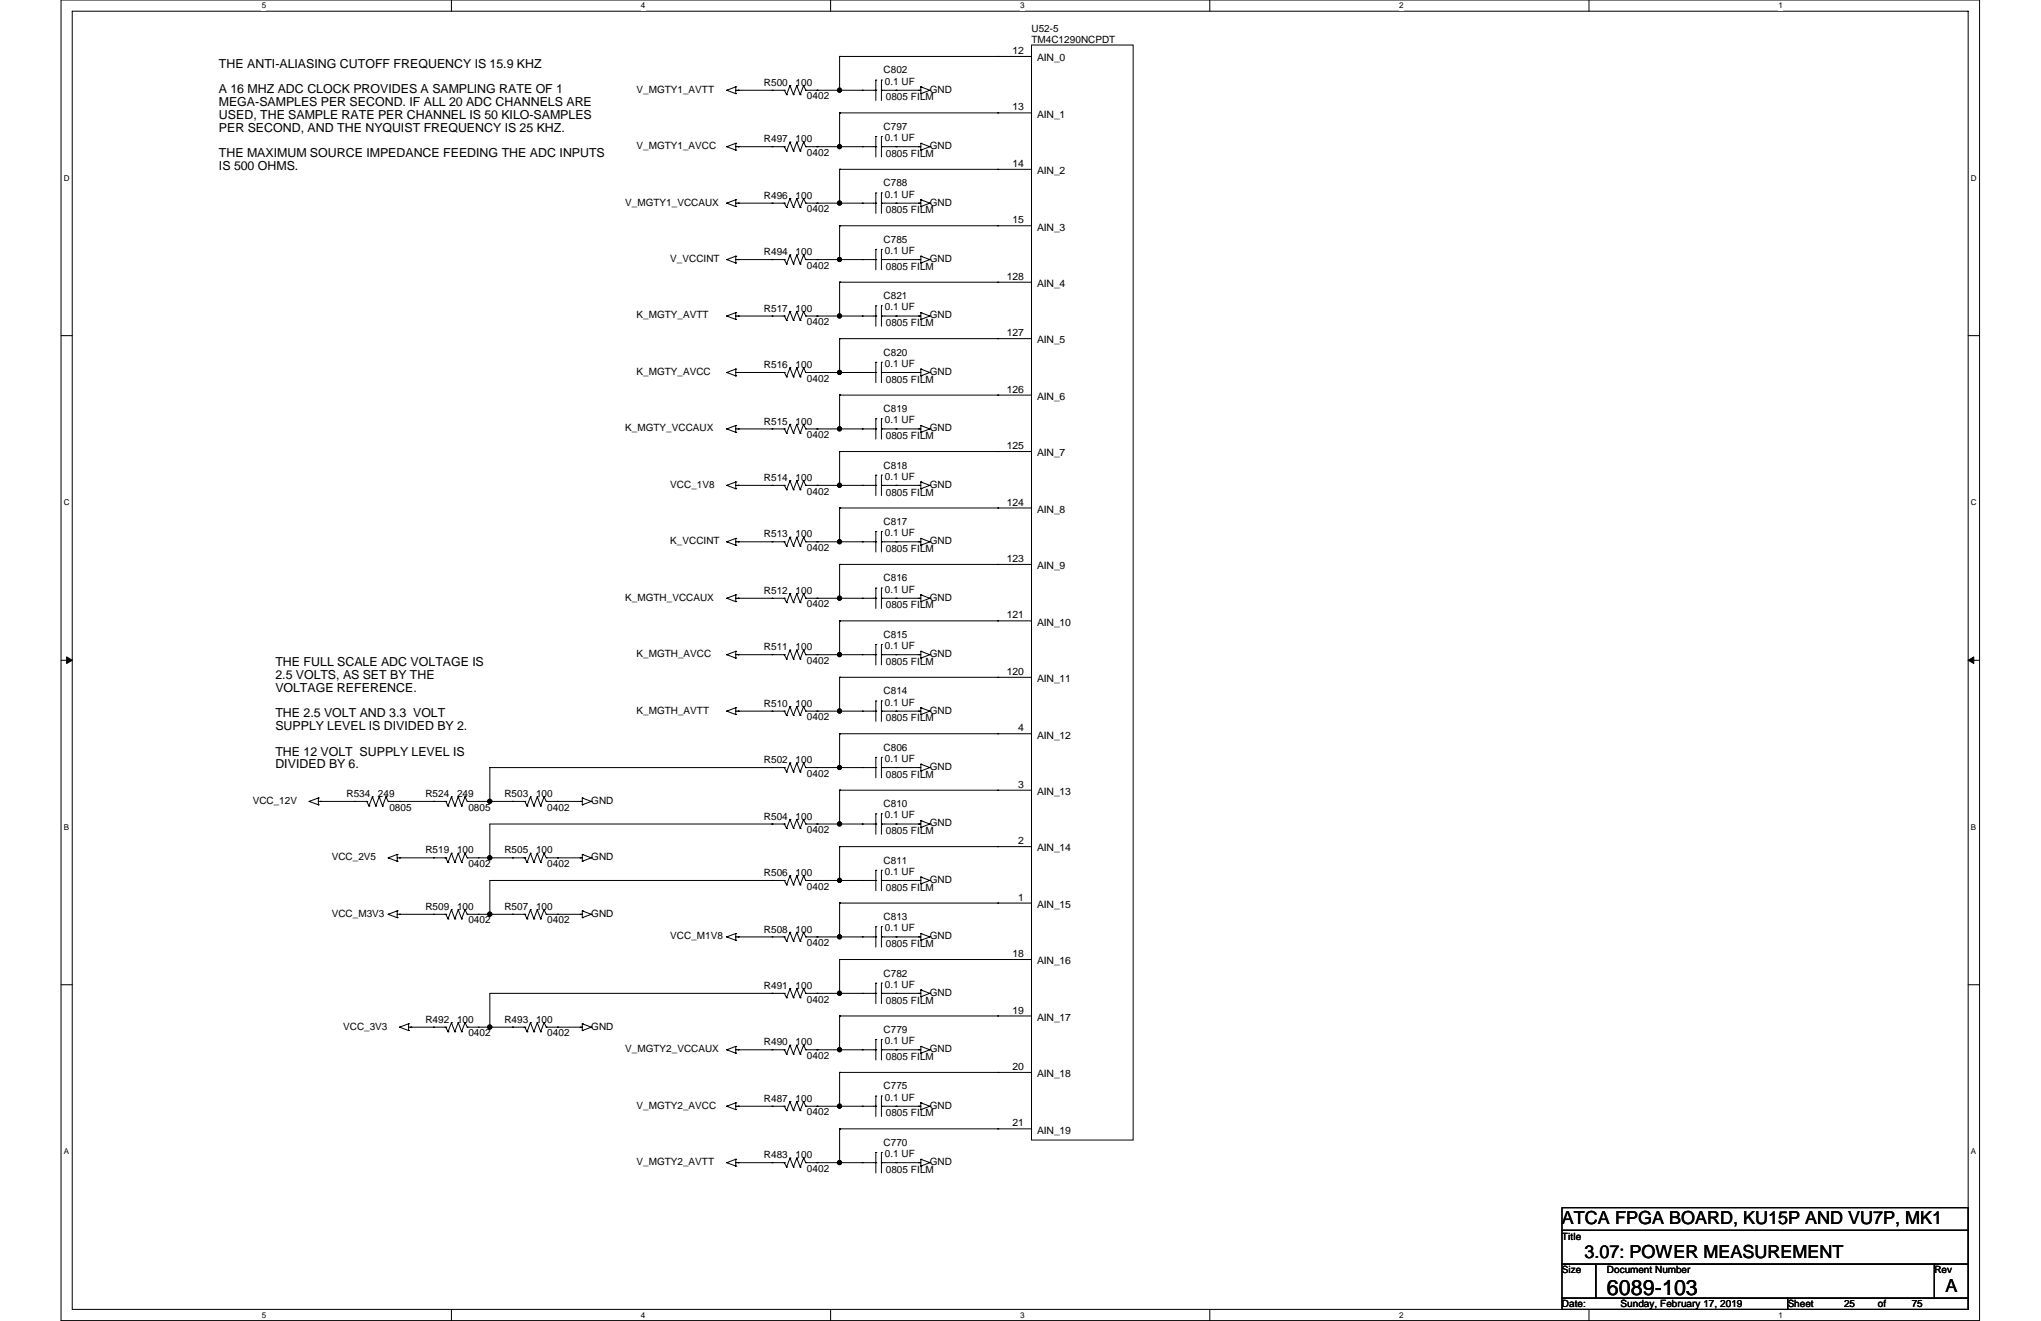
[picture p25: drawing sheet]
<svg xmlns="http://www.w3.org/2000/svg" width="432mm" height="279mm" viewBox="0 0 432 279" stroke-linecap="round" stroke-linejoin="round" font-family="sans-serif">
<defs><g id="words">
<text font-size="4.5" x="340" y="273.9">6089-103</text>
<g font-size="3.8">
<text x="330.5" y="258.8">ATCA FPGA BOARD, KU15P AND VU7P, MK1</text>
<text x="335.2" y="266">3.07: POWER MEASUREMENT</text>
<text x="411.6" y="273.2">A</text>
</g>
<g font-size="2.6">
<text x="46.3" y="14.3">THE ANTI-ALIASING CUTOFF FREQUENCY IS 15.9 KHZ</text>
<text x="46.3" y="19.7">A 16 MHZ ADC CLOCK PROVIDES A SAMPLING RATE OF 1</text>
<text x="46.3" y="22.4">MEGA-SAMPLES PER SECOND. IF ALL 20 ADC CHANNELS ARE</text>
<text x="46.3" y="25.1">USED, THE SAMPLE RATE PER CHANNEL IS 50 KILO-SAMPLES</text>
<text x="46.3" y="27.9">PER SECOND, AND THE NYQUIST FREQUENCY IS 25 KHZ.</text>
<text x="46.3" y="33.3">THE MAXIMUM SOURCE IMPEDANCE FEEDING THE ADC INPUTS</text>
<text x="46.3" y="36">IS 500 OHMS.</text>
<text x="58.3" y="140.8">THE FULL SCALE ADC VOLTAGE IS</text>
<text x="58.3" y="143.6">2.5 VOLTS, AS SET BY THE</text>
<text x="58.3" y="146.3">VOLTAGE REFERENCE.</text>
<text x="58.3" y="151.7">THE 2.5 VOLT AND 3.3 VOLT</text>
<text x="58.3" y="154.4">SUPPLY LEVEL IS DIVIDED BY 2.</text>
<text x="58.3" y="159.8">THE 12 VOLT SUPPLY LEVEL IS</text>
<text x="58.3" y="162.5">DIVIDED BY 6.</text>
</g>
<g font-size="2.2">
<text x="214.2" y="11.4">12</text>
<text x="219.4" y="13">AIN_0</text>
<text x="214.2" y="23.4">13</text>
<text x="219.4" y="24.9">AIN_1</text>
<text x="214.2" y="35.3">14</text>
<text x="219.4" y="36.8">AIN_2</text>
<text x="214.2" y="47.2">15</text>
<text x="219.4" y="48.8">AIN_3</text>
<text x="213" y="59.2">128</text>
<text x="219.4" y="60.7">AIN_4</text>
<text x="213" y="71.1">127</text>
<text x="219.4" y="72.6">AIN_5</text>
<text x="213" y="83.1">126</text>
<text x="219.4" y="84.6">AIN_6</text>
<text x="213" y="95">125</text>
<text x="219.4" y="96.5">AIN_7</text>
<text x="213" y="106.9">124</text>
<text x="219.4" y="108.5">AIN_8</text>
<text x="213" y="118.9">123</text>
<text x="219.4" y="120.4">AIN_9</text>
<text x="213" y="130.8">121</text>
<text x="219.4" y="132.3">AIN_10</text>
<text x="213" y="142.7">120</text>
<text x="219.4" y="144.3">AIN_11</text>
<text x="215.4" y="154.7">4</text>
<text x="219.4" y="156.2">AIN_12</text>
<text x="215.4" y="166.6">3</text>
<text x="219.4" y="168.1">AIN_13</text>
<text x="215.4" y="178.6">2</text>
<text x="219.4" y="180.1">AIN_14</text>
<text x="215.4" y="190.5">1</text>
<text x="219.4" y="192">AIN_15</text>
<text x="214.2" y="202.4">18</text>
<text x="219.4" y="204">AIN_16</text>
<text x="214.2" y="214.4">19</text>
<text x="219.4" y="215.9">AIN_17</text>
<text x="214.2" y="226.3">20</text>
<text x="219.4" y="227.8">AIN_18</text>
<text x="214.2" y="238.3">21</text>
<text x="219.4" y="239.8">AIN_19</text>
</g>
<g font-size="2.1">
<text x="218.2" y="6.7">U52-5</text>
<text x="218.2" y="9.1">TM4C1290NCPDT</text>
<text x="186.9" y="15.5">C802</text>
<text x="187.2" y="17.9">0.1 UF</text>
<text x="134.7" y="19.6">V_MGTY1_AVTT</text>
<text x="161.6" y="18.2">R500</text>
<text x="168.3" y="18.2">100</text>
<text x="170.7" y="21">0402</text>
<text x="187.4" y="21.3">0805 FILM</text>
<text x="196.7" y="19.6">GND</text>
<text x="186.9" y="27.5">C797</text>
<text x="187.2" y="29.8">0.1 UF</text>
<text x="134.7" y="31.5">V_MGTY1_AVCC</text>
<text x="161.6" y="30.1">R497</text>
<text x="168.3" y="30.1">100</text>
<text x="170.7" y="33">0402</text>
<text x="187.4" y="33.2">0805 FILM</text>
<text x="196.7" y="31.5">GND</text>
<text x="186.9" y="39.4">C788</text>
<text x="187.2" y="41.8">0.1 UF</text>
<text x="132.3" y="43.5">V_MGTY1_VCCAUX</text>
<text x="161.6" y="42">R496</text>
<text x="168.3" y="42">100</text>
<text x="170.7" y="44.9">0402</text>
<text x="187.4" y="45.1">0805 FILM</text>
<text x="196.7" y="43.5">GND</text>
<text x="161.6" y="54">R494</text>
<text x="168.3" y="54">100</text>
<text x="186.9" y="51.4">C785</text>
<text x="187.2" y="53.7">0.1 UF</text>
<text x="141.8" y="55.4">V_VCCINT</text>
<text x="170.7" y="56.9">0402</text>
<text x="187.4" y="57.1">0805 FILM</text>
<text x="196.7" y="55.4">GND</text>
<text x="161.6" y="65.9">R517</text>
<text x="168.3" y="65.9">100</text>
<text x="186.9" y="63.3">C821</text>
<text x="187.2" y="65.7">0.1 UF</text>
<text x="134.7" y="67.4">K_MGTY_AVTT</text>
<text x="170.7" y="68.8">0402</text>
<text x="187.4" y="69">0805 FILM</text>
<text x="196.7" y="67.4">GND</text>
<text x="161.6" y="77.9">R516</text>
<text x="168.3" y="77.9">100</text>
<text x="186.9" y="75.2">C820</text>
<text x="187.2" y="77.6">0.1 UF</text>
<text x="134.7" y="79.3">K_MGTY_AVCC</text>
<text x="170.7" y="80.7">0402</text>
<text x="187.4" y="80.9">0805 FILM</text>
<text x="196.7" y="79.3">GND</text>
<text x="161.6" y="89.8">R515</text>
<text x="168.3" y="89.8">100</text>
<text x="186.9" y="87.2">C819</text>
<text x="187.2" y="89.5">0.1 UF</text>
<text x="132.3" y="91.2">K_MGTY_VCCAUX</text>
<text x="170.7" y="92.7">0402</text>
<text x="187.4" y="92.9">0805 FILM</text>
<text x="196.7" y="91.2">GND</text>
<text x="161.6" y="101.7">R514</text>
<text x="168.3" y="101.7">100</text>
<text x="186.9" y="99.1">C818</text>
<text x="187.2" y="101.5">0.1 UF</text>
<text x="141.8" y="103.2">VCC_1V8</text>
<text x="170.7" y="104.6">0402</text>
<text x="187.4" y="104.8">0805 FILM</text>
<text x="196.7" y="103.2">GND</text>
<text x="161.6" y="113.7">R513</text>
<text x="168.3" y="113.7">100</text>
<text x="186.9" y="111">C817</text>
<text x="187.2" y="113.4">0.1 UF</text>
<text x="141.8" y="115.1">K_VCCINT</text>
<text x="170.7" y="116.5">0402</text>
<text x="187.4" y="116.8">0805 FILM</text>
<text x="196.7" y="115.1">GND</text>
<text x="161.6" y="125.6">R512</text>
<text x="168.3" y="125.6">100</text>
<text x="186.9" y="123">C816</text>
<text x="187.2" y="125.3">0.1 UF</text>
<text x="132.3" y="127">K_MGTH_VCCAUX</text>
<text x="170.7" y="128.5">0402</text>
<text x="187.4" y="128.7">0805 FILM</text>
<text x="196.7" y="127">GND</text>
<text x="161.6" y="137.5">R511</text>
<text x="168.3" y="137.5">100</text>
<text x="186.9" y="134.9">C815</text>
<text x="187.2" y="137.3">0.1 UF</text>
<text x="134.7" y="139">K_MGTH_AVCC</text>
<text x="170.7" y="140.4">0402</text>
<text x="187.4" y="140.6">0805 FILM</text>
<text x="196.7" y="139">GND</text>
<text x="161.6" y="149.5">R510</text>
<text x="168.3" y="149.5">100</text>
<text x="186.9" y="146.9">C814</text>
<text x="187.2" y="149.2">0.1 UF</text>
<text x="134.7" y="150.9">K_MGTH_AVTT</text>
<text x="170.7" y="152.4">0402</text>
<text x="187.4" y="152.6">0805 FILM</text>
<text x="196.7" y="150.9">GND</text>
<text x="161.6" y="161.4">R502</text>
<text x="168.3" y="161.4">100</text>
<text x="186.9" y="158.8">C806</text>
<text x="187.2" y="161.2">0.1 UF</text>
<text x="170.7" y="164.3">0402</text>
<text x="187.4" y="164.5">0805 FILM</text>
<text x="196.7" y="162.9">GND</text>
<text x="53.5" y="170">VCC_12V</text>
<text x="73.3" y="168.6">R534</text>
<text x="80" y="168.6">249</text>
<text x="82.4" y="171.4">0805</text>
<text x="90" y="168.6">R524</text>
<text x="96.7" y="168.6">249</text>
<text x="99.1" y="171.4">0805</text>
<text x="106.7" y="168.6">R503</text>
<text x="113.4" y="168.6">100</text>
<text x="115.8" y="171.4">0402</text>
<text x="125.1" y="170">GND</text>
<text x="161.6" y="173.4">R504</text>
<text x="168.3" y="173.4">100</text>
<text x="186.9" y="170.7">C810</text>
<text x="187.2" y="173.1">0.1 UF</text>
<text x="170.7" y="176.2">0402</text>
<text x="187.4" y="176.4">0805 FILM</text>
<text x="196.7" y="174.8">GND</text>
<text x="70.2" y="181.9">VCC_2V5</text>
<text x="90" y="180.5">R519</text>
<text x="96.7" y="180.5">100</text>
<text x="99.1" y="183.4">0402</text>
<text x="106.7" y="180.5">R505</text>
<text x="113.4" y="180.5">100</text>
<text x="115.8" y="183.4">0402</text>
<text x="125.1" y="181.9">GND</text>
<text x="161.6" y="185.3">R506</text>
<text x="168.3" y="185.3">100</text>
<text x="186.9" y="182.7">C811</text>
<text x="187.2" y="185">0.1 UF</text>
<text x="170.7" y="188.2">0402</text>
<text x="187.4" y="188.4">0805 FILM</text>
<text x="196.7" y="186.7">GND</text>
<text x="70.2" y="193.9">VCC_M3V3</text>
<text x="90" y="192.4">R509</text>
<text x="96.7" y="192.4">100</text>
<text x="99.1" y="195.3">0402</text>
<text x="106.7" y="192.4">R507</text>
<text x="113.4" y="192.4">100</text>
<text x="115.8" y="195.3">0402</text>
<text x="125.1" y="193.9">GND</text>
<text x="161.6" y="197.2">R508</text>
<text x="168.3" y="197.2">100</text>
<text x="186.9" y="194.6">C813</text>
<text x="187.2" y="197">0.1 UF</text>
<text x="141.8" y="198.7">VCC_M1V8</text>
<text x="170.7" y="200.1">0402</text>
<text x="187.4" y="200.3">0805 FILM</text>
<text x="196.7" y="198.7">GND</text>
<text x="161.6" y="209.2">R491</text>
<text x="168.3" y="209.2">100</text>
<text x="186.9" y="206.5">C782</text>
<text x="187.2" y="208.9">0.1 UF</text>
<text x="170.7" y="212">0402</text>
<text x="187.4" y="212.3">0805 FILM</text>
<text x="196.7" y="210.6">GND</text>
<text x="72.6" y="217.8">VCC_3V3</text>
<text x="90" y="216.3">R492</text>
<text x="96.7" y="216.3">100</text>
<text x="99.1" y="219.2">0402</text>
<text x="106.7" y="216.3">R493</text>
<text x="113.4" y="216.3">100</text>
<text x="115.8" y="219.2">0402</text>
<text x="125.1" y="217.8">GND</text>
<text x="161.6" y="221.1">R490</text>
<text x="168.3" y="221.1">100</text>
<text x="186.9" y="218.5">C779</text>
<text x="187.2" y="220.9">0.1 UF</text>
<text x="132.3" y="222.5">V_MGTY2_VCCAUX</text>
<text x="170.7" y="224">0402</text>
<text x="187.4" y="224.2">0805 FILM</text>
<text x="196.7" y="222.5">GND</text>
<text x="161.6" y="233">R487</text>
<text x="168.3" y="233">100</text>
<text x="186.9" y="230.4">C775</text>
<text x="187.2" y="232.8">0.1 UF</text>
<text x="134.7" y="234.5">V_MGTY2_AVCC</text>
<text x="170.7" y="235.9">0402</text>
<text x="187.4" y="236.1">0805 FILM</text>
<text x="196.7" y="234.5">GND</text>
<text x="161.6" y="245">R483</text>
<text x="168.3" y="245">100</text>
<text x="186.9" y="242.4">C770</text>
<text x="187.2" y="244.7">0.1 UF</text>
<text x="134.7" y="246.4">V_MGTY2_AVTT</text>
<text x="170.7" y="247.9">0402</text>
<text x="187.4" y="248.1">0805 FILM</text>
<text x="196.7" y="246.4">GND</text>
<text x="330.5" y="262.2">Title</text>
<text x="330.5" y="269.3">Size</text>
<text x="340" y="269.3">Document Number</text>
<text x="409.2" y="269.3">Rev</text>
<text x="330.5" y="276.5">Date:</text>
<text x="342.9" y="276.5">Sunday, February 17, 2019</text>
<text x="378.2" y="276.5">Sheet</text>
<text x="390.1" y="276.5">25</text>
<text x="397.3" y="276.5">of</text>
<text x="404.5" y="276.5">75</text>
</g>
<g font-size="1.7">
<text x="55.4" y="1.8">5</text>
<text x="135.6" y="1.8">4</text>
<text x="215.8" y="1.8">3</text>
<text x="296" y="1.8">2</text>
<text x="376.3" y="1.8">1</text>
<text x="13.5" y="38.2">D</text>
<text x="417" y="38.2">D</text>
<text x="13.5" y="106.8">C</text>
<text x="417" y="106.8">C</text>
<text x="13.5" y="175.5">B</text>
<text x="417" y="175.5">B</text>
<text x="13.5" y="244.1">A</text>
<text x="417" y="244.1">A</text>
<text x="55.4" y="278.7">5</text>
<text x="135.6" y="278.7">4</text>
<text x="215.8" y="278.7">3</text>
<text x="296" y="278.7">2</text>
<text x="376.3" y="278.7">1</text>
</g>
</g></defs>
<path d="M12.9 0h405.9v279.3h-405.9zM15.3 2.4h401.1v274.5h-401.1z" fill="none" stroke="#000" stroke-width=".21"/>
<g fill="#fff">
<path d="M55.4 .3h.9v1.9h-.9z"/>
<path d="M55.4 277.2h.9v1.9h-.9z"/>
</g>
<path d="M95.5 0v2.4M95.5 276.9v2.4" fill="none" stroke="#000" stroke-width=".21"/>
<g fill="#fff">
<path d="M135.6 .3h.9v1.9h-.9z"/>
<path d="M135.6 277.2h.9v1.9h-.9z"/>
</g>
<path d="M175.7 0v2.4M175.7 276.9v2.4" fill="none" stroke="#000" stroke-width=".21"/>
<g fill="#fff">
<path d="M215.8 .3h.9v1.9h-.9z"/>
<path d="M215.8 277.2h.9v1.9h-.9z"/>
</g>
<path d="M255.9 0v2.4M255.9 276.9v2.4" fill="none" stroke="#000" stroke-width=".21"/>
<g fill="#fff">
<path d="M296 .3h1v1.9h-1z"/>
<path d="M296 277.2h1v1.9h-1z"/>
</g>
<path d="M336.2 0v2.4M336.2 276.9v2.4" fill="none" stroke="#000" stroke-width=".21"/>
<g fill="#fff">
<path d="M376.3 .3h.9v1.9h-.9z"/>
<path d="M376.3 277.2h.9v1.9h-.9z"/>
<path d="M13.5 36.7h1.2v1.9h-1.2z"/>
<path d="M417 36.7h1.2v1.9h-1.2z"/>
<path d="M13.5 105.3h1.2v1.9h-1.2z"/>
<path d="M417 105.3h1.2v1.9h-1.2z"/>
</g>
<path d="M12.9 71h2.4M416.4 71h2.4" fill="none" stroke="#000" stroke-width=".21"/>
<g fill="#fff">
<path d="M13.5 173.9h1.1v2h-1.1z"/>
<path d="M417 173.9h1.1v2h-1.1z"/>
</g>
<path d="M12.9 139.7h2.4M416.4 139.7h2.4" fill="none" stroke="#000" stroke-width=".21"/>
<path d="M14.1 138.9v1.4l1.2-.6zM416.4 139.7l1.2 .6v-1.4z" fill="#000" stroke="#000" stroke-width=".21"/>
<g fill="#fff">
<path d="M13.5 242.6h1.1v1.9h-1.1z"/>
<path d="M417 242.6h1.1v1.9h-1.1z"/>
</g>
<g fill="none" stroke="#000" stroke-width=".21">
<path d="M153.8 19.1h.1M153.8 19.1l1.9 .7M155.7 19.8h.1M155.7 18.4h.1M155.7 18.4v1.4M155.7 18.4l-1.9 .7M156.2 19.1h.1M163.3 19.1h.1M165.9 19.1h.1M165.9 19.1h-10.2M165.9 19.1l.5 .9M167.1 18.1h.1"/>
<path d="M167.1 18.1l-.7 1.9M167.1 18.1l.8 1.9M168.6 18.1h.1M168.6 18.1l-.7 1.9M168.6 18.1l.7 1.9M170 18.1h.1M170 18.1l-.7 1.9M170 18.1l.5 1M170.5 19.1h.1M172.8 19.1h.1M177.6 11.9h.1M177.6 19.1h.1"/>
<path d="M177.6 11.9h40.6M177.6 11.9v7.2M182.4 19.1h.1M185.3 19.1h.1M185.3 16.9h.1M185.3 19.1h-14.8M185.3 16.9v4.4M186.5 16.9h.1M186.5 19.1h.1M186.5 19.1h8.3M186.5 16.9v4.4M189.6 19.1h.1"/>
<path d="M194.4 19.1h.1M194.8 19.8h.1M194.8 18.4h.1M194.8 18.4v1.4M194.8 18.4l1.9 .7M196.7 19.1h.1M196.7 19.1l-1.9 .7M211.1 11.9h.1M218.2 9.5h21.5v231.6h-21.5zM153.8 31h.1M153.8 31l1.9 .7M155.7 31.7h.1"/>
<path d="M155.7 30.3h.1M155.7 31h10.2M155.7 30.3v1.4M155.7 30.3l-1.9 .7M156.2 31h.1M163.3 31h.1M165.9 31h.1M165.9 31l.5 1M166.4 20h.1M166.4 32h.1M167.1 30.1h.1M167.1 30.1l-.7 1.9"/>
<path d="M167.1 30.1l.8 1.9M167.9 20h.1M167.9 32h.1M168.6 30.1h.1M168.6 30.1l-.7 1.9M168.6 30.1l.7 1.9M169.3 20h.1M169.3 32h.1M170 30.1h.1M170 30.1l-.7 1.9M170 30.1l.5 .9M170.5 31h.1"/>
<path d="M172.8 31h.1M177.6 35.8h.1M177.6 35.8h40.6M177.6 35.8v7.2M177.6 23.9h.1M177.6 31h.1M177.6 23.9v7.1M182.4 31h.1M185.3 31h.1M185.3 28.9h.1M185.3 31h-14.8M185.3 28.9v4.3"/>
<path d="M186.5 28.9h.1M186.5 31h.1M186.5 28.9v4.3M189.6 31h.1M194.4 31h.1M194.8 31.7h.1M194.8 30.3h.1M194.8 30.3v1.4M194.8 31h-8.3M194.8 30.3l1.9 .7M196.7 31h.1M196.7 31l-1.9 .7"/>
<path d="M211.1 23.9h.1M211.1 35.8h.1M218.2 23.9h-40.6M153.8 54.9h.1M153.8 43h.1M153.8 54.9l1.9 .7M153.8 43l1.9 .7M155.7 55.6h.1M155.7 54.2h.1M155.7 43.7h.1M155.7 42.2h.1M155.7 54.9h10.2"/>
<path d="M155.7 42.2v1.5M155.7 54.2v1.4M155.7 54.2l-1.9 .7M155.7 42.2l-1.9 .8M156.2 54.9h.1M156.2 43h.1M163.3 43h.1M163.3 54.9h.1M165.9 54.9h.1M165.9 54.9l.5 .9M165.9 43h.1M165.9 43h-10.2"/>
<path d="M165.9 43l.5 .9M166.4 55.8h.1M166.4 43.9h.1M167.1 53.9h.1M167.1 53.9l-.7 1.9M167.1 53.9l.8 1.9M167.1 42h.1M167.1 42l-.7 1.9M167.1 42l.8 1.9M167.9 55.8h.1M167.9 43.9h.1M168.6 53.9h.1"/>
<path d="M168.6 53.9l-.7 1.9M168.6 53.9l.7 1.9M168.6 42h.1M168.6 42l-.7 1.9M168.6 42l.7 1.9M169.3 55.8h.1M169.3 43.9h.1M170 53.9h.1M170 53.9l-.7 1.9M170 53.9l.5 1M170 42h.1M170 42l-.7 1.9"/>
<path d="M170 42l.5 1M170.5 54.9h.1M170.5 43h.1M170.5 43h14.8M172.8 43h.1M172.8 54.9h.1M177.6 59.7h.1M177.6 59.7v7.1M177.6 43h.1M177.6 47.8h.1M177.6 54.9h.1M177.6 47.8v7.1"/>
<path d="M182.4 54.9h.1M182.4 43h.1M185.3 43h.1M185.3 40.8h.1M185.3 40.8v4.3M185.3 54.9h.1M185.3 52.7h.1M185.3 54.9h-14.8M185.3 52.7v4.4M186.5 40.8h.1M186.5 43h.1M186.5 43h8.3"/>
<path d="M186.5 40.8v4.3M186.5 52.7h.1M186.5 54.9h.1M186.5 52.7v4.4M189.6 54.9h.1M189.6 43h.1M194.4 43h.1M194.4 54.9h.1M194.8 43.7h.1M194.8 42.2h.1M194.8 55.6h.1M194.8 54.2h.1"/>
<path d="M194.8 42.2v1.5M194.8 54.2v1.4M194.8 42.2l1.9 .8M194.8 54.9h-8.3M194.8 54.2l1.9 .7M196.7 43h.1M196.7 54.9h.1M196.7 43l-1.9 .7M196.7 54.9l-1.9 .7M211.1 47.8h.1M211.1 59.7h.1M218.2 47.8h-40.6"/>
<path d="M218.2 59.7h-40.6M153.8 78.8h.1M153.8 66.8h.1M153.8 78.8l1.9 .7M153.8 66.8l1.9 .8M155.7 79.5h.1M155.7 78.1h.1M155.7 67.6h.1M155.7 66.1h.1M155.7 66.8h10.2M155.7 66.1v1.5M155.7 78.1v1.4"/>
<path d="M155.7 78.1l-1.9 .7M155.7 66.1l-1.9 .7M156.2 78.8h.1M156.2 66.8h.1M163.3 66.8h.1M163.3 78.8h.1M165.9 66.8h.1M165.9 66.8l.5 1M165.9 78.8h.1M165.9 78.8h-10.2M165.9 78.8l.5 .9M166.4 67.8h.1"/>
<path d="M166.4 79.7h.1M167.1 65.9h.1M167.1 65.9l-.7 1.9M167.1 65.9l.8 1.9M167.1 77.8h.1M167.1 77.8l-.7 1.9M167.1 77.8l.8 1.9M167.9 67.8h.1M167.9 79.7h.1M168.6 65.9h.1M168.6 65.9l-.7 1.9M168.6 65.9l.7 1.9"/>
<path d="M168.6 77.8h.1M168.6 77.8l-.7 1.9M168.6 77.8l.7 1.9M169.3 67.8h.1M169.3 79.7h.1M170 65.9h.1M170 65.9l-.7 1.9M170 65.9l.5 .9M170 77.8h.1M170 77.8l-.7 1.9M170 77.8l.5 1M170.5 66.8h.1"/>
<path d="M170.5 78.8h.1M170.5 66.8h14.8M170.5 78.8h14.8M172.8 66.8h.1M172.8 78.8h.1M177.6 66.8h.1M177.6 71.6h.1M177.6 71.6v7.2M177.6 78.8h.1M182.4 78.8h.1M182.4 66.8h.1M185.3 78.8h.1"/>
<path d="M185.3 76.6h.1M185.3 66.8h.1M185.3 64.7h.1M185.3 64.7v4.3M185.3 76.6v4.3M186.5 76.6h.1M186.5 78.8h.1M186.5 64.7h.1M186.5 66.8h.1M186.5 66.8h8.3M186.5 78.8h8.3M186.5 64.7v4.3"/>
<path d="M186.5 76.6v4.3M189.6 78.8h.1M189.6 66.8h.1M194.4 66.8h.1M194.4 78.8h.1M194.8 67.6h.1M194.8 66.1h.1M194.8 79.5h.1M194.8 78.1h.1M194.8 66.1v1.5M194.8 78.1v1.4M194.8 66.1l1.9 .7"/>
<path d="M194.8 78.1l1.9 .7M196.7 66.8h.1M196.7 78.8h.1M196.7 66.8l-1.9 .8M196.7 78.8l-1.9 .7M211.1 71.6h.1M218.2 71.6h-40.6M153.8 90.7h.1M153.8 90.7l1.9 .7M155.7 91.4h.1M155.7 90h.1M155.7 90v1.4"/>
<path d="M155.7 90l-1.9 .7M156.2 90.7h.1M163.3 90.7h.1M165.9 90.7h.1M165.9 90.7h-10.2M165.9 90.7l.5 1M166.4 91.7h.1M167.1 89.7h.1M167.1 89.7l-.7 2M167.1 89.7l.8 2M167.9 91.7h.1M168.6 89.7h.1"/>
<path d="M168.6 89.7l-.7 2M168.6 89.7l.7 2M169.3 91.7h.1M170 89.7h.1M170 89.7l-.7 2M170 89.7l.5 1M170.5 90.7h.1M170.5 90.7h14.8M172.8 90.7h.1M177.6 83.6h.1M177.6 90.7h.1M177.6 95.5h.1"/>
<path d="M177.6 83.6v7.1M177.6 95.5v7.2M182.4 90.7h.1M185.3 90.7h.1M185.3 88.6h.1M185.3 88.6v4.3M186.5 88.6h.1M186.5 90.7h.1M186.5 88.6v4.3M189.6 90.7h.1M194.4 90.7h.1M194.8 91.4h.1"/>
<path d="M194.8 90h.1M194.8 90v1.4M194.8 90.7h-8.3M194.8 90l1.9 .7M196.7 90.7h.1M196.7 90.7l-1.9 .7M211.1 95.5h.1M211.1 83.6h.1M218.2 95.5h-40.6M218.2 83.6h-40.6M153.8 102.7h.1M153.8 114.6h.1"/>
<path d="M153.8 102.7l1.9 .7M153.8 114.6l1.9 .7M155.7 103.4h.1M155.7 101.9h.1M155.7 115.3h.1M155.7 113.9h.1M155.7 102.7h10.2M155.7 114.6h10.2M155.7 101.9v1.5M155.7 113.9v1.4M155.7 101.9l-1.9 .8M155.7 113.9l-1.9 .7"/>
<path d="M156.2 102.7h.1M156.2 114.6h.1M163.3 102.7h.1M163.3 114.6h.1M165.9 114.6h.1M165.9 114.6l.5 .9M165.9 102.7h.1M165.9 102.7l.5 .9M166.4 115.5h.1M166.4 103.6h.1M167.1 113.6h.1M167.1 113.6l-.7 1.9"/>
<path d="M167.1 113.6l.8 1.9M167.1 101.7h.1M167.1 101.7l-.7 1.9M167.1 101.7l.8 1.9M167.9 115.5h.1M167.9 103.6h.1M168.6 113.6h.1M168.6 113.6l-.7 1.9M168.6 113.6l.7 1.9M168.6 101.7h.1M168.6 101.7l-.7 1.9M168.6 101.7l.7 1.9"/>
<path d="M169.3 115.5h.1M169.3 103.6h.1M170 113.6h.1M170 113.6l-.7 1.9M170 113.6l.5 1M170 101.7h.1M170 101.7l-.7 1.9M170 101.7l.5 1M170.5 114.6h.1M170.5 102.7h14.8M170.5 114.6h14.8M170.5 102.7h.1"/>
<path d="M172.8 102.7h.1M172.8 114.6h.1M177.6 107.4h.1M177.6 107.4v7.2M177.6 102.7h.1M177.6 114.6h.1M177.6 119.4h.1M177.6 119.4v7.1M177.6 119.4h40.6M182.4 114.6h.1M182.4 102.7h.1M185.3 114.6h.1"/>
<path d="M185.3 112.4h.1M185.3 112.4v4.4M185.3 102.7h.1M185.3 100.5h.1M185.3 100.5v4.3M186.5 112.4h.1M186.5 114.6h.1M186.5 112.4v4.4M186.5 100.5h.1M186.5 102.7h.1M186.5 100.5v4.3M189.6 114.6h.1"/>
<path d="M189.6 102.7h.1M194.4 102.7h.1M194.4 114.6h.1M194.8 103.4h.1M194.8 101.9h.1M194.8 115.3h.1M194.8 113.9h.1M194.8 101.9v1.5M194.8 113.9v1.4M194.8 102.7h-8.3M194.8 101.9l1.9 .8M194.8 114.6h-8.3"/>
<path d="M194.8 113.9l1.9 .7M196.7 102.7h.1M196.7 114.6h.1M196.7 102.7l-1.9 .7M196.7 114.6l-1.9 .7M211.1 119.4h.1M211.1 107.4h.1M218.2 107.4h-40.6M153.8 138.5h.1M153.8 126.5h.1M153.8 138.5l1.9 .7M153.8 126.5l1.9 .8"/>
<path d="M155.7 139.2h.1M155.7 137.8h.1M155.7 127.3h.1M155.7 125.8h.1M155.7 125.8v1.5M155.7 137.8v1.4M155.7 137.8l-1.9 .7M155.7 125.8l-1.9 .7M156.2 138.5h.1M156.2 126.5h.1M163.3 138.5h.1M163.3 126.5h.1"/>
<path d="M165.9 126.5h.1M165.9 126.5h-10.2M165.9 126.5l.5 1M165.9 138.5h.1M165.9 138.5h-10.2M165.9 138.5l.5 .9M166.4 127.5h.1M166.4 139.4h.1M167.1 125.6h.1M167.1 125.6l-.7 1.9M167.1 125.6l.8 1.9M167.1 137.5h.1"/>
<path d="M167.1 137.5l-.7 1.9M167.1 137.5l.8 1.9M167.9 127.5h.1M167.9 139.4h.1M168.6 125.6h.1M168.6 125.6l-.7 1.9M168.6 125.6l.7 1.9M168.6 137.5h.1M168.6 137.5l-.7 1.9M168.6 137.5l.7 1.9M169.3 127.5h.1M169.3 139.4h.1"/>
<path d="M170 125.6h.1M170 125.6l-.7 1.9M170 125.6l.5 .9M170 137.5h.1M170 137.5l-.7 1.9M170 137.5l.5 1M170.5 126.5h.1M170.5 126.5h14.8M170.5 138.5h14.8M170.5 138.5h.1M172.8 138.5h.1M172.8 126.5h.1"/>
<path d="M177.6 126.5h.1M177.6 131.3h.1M177.6 138.5h.1M177.6 131.3v7.2M182.4 138.5h.1M182.4 126.5h.1M185.3 138.5h.1M185.3 136.3h.1M185.3 136.3v4.3M185.3 126.5h.1M185.3 124.4h.1M185.3 124.4v4.3"/>
<path d="M186.5 136.3h.1M186.5 138.5h.1M186.5 138.5h8.3M186.5 136.3v4.3M186.5 124.4h.1M186.5 126.5h.1M186.5 126.5h8.3M186.5 124.4v4.3M189.6 138.5h.1M189.6 126.5h.1M194.4 126.5h.1M194.4 138.5h.1"/>
<path d="M194.8 127.3h.1M194.8 125.8h.1M194.8 139.2h.1M194.8 137.8h.1M194.8 125.8v1.5M194.8 137.8v1.4M194.8 125.8l1.9 .7M194.8 137.8l1.9 .7M196.7 126.5h.1M196.7 138.5h.1M196.7 126.5l-1.9 .8M196.7 138.5l-1.9 .7"/>
<path d="M211.1 131.3h.1M218.2 131.3h-40.6M153.8 150.4h.1M153.8 150.4l1.9 .7M155.7 151.1h.1M155.7 149.7h.1M155.7 150.4h10.2M155.7 149.7v1.4M155.7 149.7l-1.9 .7M156.2 150.4h.1M163.3 150.4h.1M165.9 150.4h.1"/>
<path d="M165.9 150.4l.5 .9M166.4 151.3h.1M167.1 149.4h.1M167.1 149.4l-.7 1.9M167.1 149.4l.8 1.9M167.9 151.3h.1M168.6 149.4h.1M168.6 149.4l-.7 1.9M168.6 149.4l.7 1.9M169.3 151.3h.1M170 149.4h.1M170 149.4l-.7 1.9"/>
<path d="M170 149.4l.5 1M170.5 150.4h.1M170.5 150.4h14.8M172.8 150.4h.1M177.6 143.3h.1M177.6 143.3v7.1M177.6 150.4h.1M177.6 155.2h.1M177.6 155.2h40.6M177.6 155.2v7.1M182.4 150.4h.1M185.3 150.4h.1"/>
<path d="M185.3 148.3h.1M185.3 148.3v4.3M186.5 148.3h.1M186.5 150.4h.1M186.5 148.3v4.3M189.6 150.4h.1M194.4 150.4h.1M194.8 151.1h.1M194.8 149.7h.1M194.8 149.7v1.4M194.8 150.4h-8.3M194.8 149.7l1.9 .7"/>
<path d="M196.7 150.4h.1M196.7 150.4l-1.9 .7M211.1 155.2h.1M211.1 143.3h.1M218.2 143.3h-40.6M65.4 169.5h.1M65.4 169.5l2 .7M67.4 170.2h.1M67.4 168.8h.1M67.4 168.8v1.4M67.4 168.8l-2 .7M67.8 169.5h.1"/>
<path d="M75 169.5h.1M77.6 169.5h.1M77.6 169.5h-10.2M77.6 169.5l.5 1M78.1 170.5h.1M78.8 168.5h.1M78.8 168.5l-.7 2M78.8 168.5l.7 2M79.5 170.5h.1M80.2 168.5h.1M80.2 168.5l-.7 2M80.2 168.5l.7 2"/>
<path d="M80.9 170.5h.1M81.7 168.5h.1M81.7 168.5l-.8 2M81.7 168.5l.4 1M82.1 169.5h.1M84.5 169.5h.1M91.7 169.5h.1M94.3 169.5h.1M94.3 169.5h-12.2M94.3 169.5l.5 1M94.8 170.5h.1M95.5 168.5h.1"/>
<path d="M95.5 168.5l-.7 2M95.5 168.5l.7 2M96.2 170.5h.1M96.9 168.5h.1M96.9 168.5l-.7 2M96.9 168.5l.8 2M97.7 170.5h.1M98.4 168.5h.1M98.4 168.5l-.7 2M98.4 168.5l.4 1M98.8 169.5h.1M98.8 169.5h12.2"/>
<path d="M101.2 169.5h.1M103.6 169.5h.1M108.4 169.5h.1M111 169.5h.1M111 169.5l.5 1M111.5 170.5h.1M112.2 168.5h.1M112.2 168.5l-.7 2M112.2 168.5l.7 2M112.9 170.5h.1M113.7 168.5h.1M113.7 168.5l-.8 2"/>
<path d="M113.7 168.5l.7 2M114.4 170.5h.1M115.1 168.5h.1M115.1 168.5l-.7 2M115.1 168.5l.5 1M115.6 169.5h.1M117.9 169.5h.1M122.7 169.5h.1M123.2 170.2h.1M123.2 168.8h.1M123.2 168.8v1.4M123.2 169.5h-7.6"/>
<path d="M123.2 168.8l1.9 .7M125.1 169.5h.1M125.1 169.5l-1.9 .7M163.3 162.3h.1M163.3 174.3h.1M165.9 162.3h.1M165.9 174.3h.1M165.9 162.3h-62.3v7.2M165.9 174.3h-62.3v7.1M165.9 162.3l.5 1M165.9 174.3l.5 .9M166.4 163.3h.1"/>
<path d="M166.4 175.2h.1M167.1 161.4h.1M167.1 173.3h.1M167.1 161.4l-.7 1.9M167.1 161.4l.8 1.9M167.1 173.3l-.7 1.9M167.1 173.3l.8 1.9M167.9 163.3h.1M167.9 175.2h.1M168.6 161.4h.1M168.6 173.3h.1M168.6 161.4l-.7 1.9"/>
<path d="M168.6 161.4l.7 1.9M168.6 173.3l-.7 1.9M168.6 173.3l.7 1.9M169.3 163.3h.1M169.3 175.2h.1M170 161.4h.1M170 173.3h.1M170 161.4l-.7 1.9M170 161.4l.5 .9M170 173.3l-.7 1.9M170 173.3l.5 1M170.5 162.3h.1"/>
<path d="M170.5 174.3h.1M172.8 162.3h.1M172.8 174.3h.1M177.6 179.1h.1M177.6 179.1v7.1M177.6 162.3h.1M177.6 167.1h.1M177.6 174.3h.1M177.6 167.1v7.2M177.6 179.1h40.6M182.4 162.3h.1M182.4 174.3h.1"/>
<path d="M185.3 162.3h.1M185.3 160.2h.1M185.3 174.3h.1M185.3 172.1h.1M185.3 162.3h-14.8M185.3 174.3h-14.8M185.3 160.2v4.3M185.3 172.1v4.3M186.5 160.2h.1M186.5 162.3h.1M186.5 172.1h.1M186.5 174.3h.1"/>
<path d="M186.5 162.3h8.3M186.5 174.3h8.3M186.5 160.2v4.3M186.5 172.1v4.3M189.6 162.3h.1M189.6 174.3h.1M194.4 162.3h.1M194.4 174.3h.1M194.8 163.1h.1M194.8 161.6h.1M194.8 175h.1M194.8 173.6h.1"/>
<path d="M194.8 161.6v1.5M194.8 173.6v1.4M194.8 161.6l1.9 .7M194.8 173.6l1.9 .7M196.7 162.3h.1M196.7 174.3h.1M196.7 162.3l-1.9 .8M196.7 174.3l-1.9 .7M211.1 179.1h.1M211.1 167.1h.1M218.2 167.1h-40.6M82.1 181.4h.1"/>
<path d="M82.1 193.4h.1M82.1 181.4l1.9 .8M82.1 193.4l1.9 .7M84 182.2h.1M84 180.7h.1M84 194.1h.1M84 192.7h.1M84 180.7v1.5M84 192.7v1.4M84 180.7l-1.9 .7M84 193.4h10.3M84 192.7l-1.9 .7"/>
<path d="M84.5 181.4h.1M84.5 193.4h.1M91.7 181.4h.1M91.7 193.4h.1M94.3 181.4h.1M94.3 181.4h-10.3M94.3 181.4l.5 1M94.3 193.4h.1M94.3 193.4l.5 1M94.8 182.4h.1M94.8 194.4h.1M95.5 180.5h.1"/>
<path d="M95.5 180.5l-.7 1.9M95.5 180.5l.7 1.9M95.5 192.4h.1M95.5 192.4l-.7 2M95.5 192.4l.7 2M96.2 182.4h.1M96.2 194.4h.1M96.9 180.5h.1M96.9 180.5l-.7 1.9M96.9 180.5l.8 1.9M96.9 192.4h.1M96.9 192.4l-.7 2"/>
<path d="M96.9 192.4l.8 2M97.7 182.4h.1M97.7 194.4h.1M98.4 180.5h.1M98.4 180.5l-.7 1.9M98.4 180.5l.4 .9M98.4 192.4h.1M98.4 192.4l-.7 2M98.4 192.4l.4 1M98.8 181.4h.1M98.8 193.4h.1M98.8 181.4h12.2"/>
<path d="M98.8 193.4h12.2M101.2 181.4h.1M101.2 193.4h.1M103.6 181.4h.1M103.6 193.4h.1M108.4 181.4h.1M108.4 193.4h.1M111 181.4h.1M111 193.4h.1M111 181.4l.5 1M111 193.4l.5 1M111.5 182.4h.1"/>
<path d="M111.5 194.4h.1M112.2 180.5h.1M112.2 192.4h.1M112.2 180.5l-.7 1.9M112.2 180.5l.7 1.9M112.2 192.4l-.7 2M112.2 192.4l.7 2M112.9 182.4h.1M112.9 194.4h.1M113.7 180.5h.1M113.7 192.4h.1M113.7 180.5l-.8 1.9"/>
<path d="M113.7 180.5l.7 1.9M113.7 192.4l-.8 2M113.7 192.4l.7 2M114.4 182.4h.1M114.4 194.4h.1M115.1 180.5h.1M115.1 192.4h.1M115.1 180.5l-.7 1.9M115.1 180.5l.5 .9M115.1 192.4l-.7 2M115.1 192.4l.5 1M115.6 181.4h.1"/>
<path d="M115.6 193.4h.1M117.9 181.4h.1M117.9 193.4h.1M122.7 193.4h.1M122.7 181.4h.1M123.2 194.1h.1M123.2 192.7h.1M123.2 182.2h.1M123.2 180.7h.1M123.2 180.7v1.5M123.2 192.7v1.4M123.2 181.4h-7.6"/>
<path d="M123.2 193.4h-7.6M123.2 192.7l1.9 .7M123.2 180.7l1.9 .7M125.1 193.4h.1M125.1 181.4h.1M125.1 193.4l-1.9 .7M125.1 181.4l-1.9 .8M153.8 198.2h.1M153.8 198.2l1.9 .7M155.7 198.9h.1M155.7 197.4h.1M155.7 198.2h10.2"/>
<path d="M155.7 197.4v1.5M155.7 197.4l-1.9 .8M156.2 198.2h.1M163.3 186.2h.1M163.3 198.2h.1M165.9 186.2h.1M165.9 198.2h.1M165.9 186.2h-62.3v7.2M165.9 186.2l.5 1M165.9 198.2l.5 .9M166.4 187.2h.1M166.4 199.1h.1"/>
<path d="M167.1 185.3h.1M167.1 185.3l-.7 1.9M167.1 185.3l.8 1.9M167.1 197.2h.1M167.1 197.2l-.7 1.9M167.1 197.2l.8 1.9M167.9 187.2h.1M167.9 199.1h.1M168.6 185.3h.1M168.6 185.3l-.7 1.9M168.6 185.3l.7 1.9M168.6 197.2h.1"/>
<path d="M168.6 197.2l-.7 1.9M168.6 197.2l.7 1.9M169.3 187.2h.1M169.3 199.1h.1M170 185.3h.1M170 185.3l-.7 1.9M170 185.3l.5 .9M170 197.2h.1M170 197.2l-.7 1.9M170 197.2l.5 1M170.5 186.2h14.8M170.5 198.2h14.8"/>
<path d="M170.5 186.2h.1M170.5 198.2h.1M172.8 186.2h.1M172.8 198.2h.1M177.6 198.2h.1M177.6 186.2h.1M177.6 191h.1M177.6 191v7.2M182.4 186.2h.1M182.4 198.2h.1M185.3 186.2h.1M185.3 184.1h.1"/>
<path d="M185.3 198.2h.1M185.3 196h.1M185.3 184.1v4.3M185.3 196v4.3M186.5 184.1h.1M186.5 186.2h.1M186.5 196h.1M186.5 198.2h.1M186.5 184.1v4.3M186.5 196v4.3M189.6 186.2h.1M189.6 198.2h.1"/>
<path d="M194.4 186.2h.1M194.4 198.2h.1M194.8 186.9h.1M194.8 185.5h.1M194.8 198.9h.1M194.8 197.4h.1M194.8 185.5v1.4M194.8 197.4v1.5M194.8 186.2h-8.3M194.8 185.5l1.9 .7M194.8 198.2h-8.3M194.8 197.4l1.9 .8"/>
<path d="M196.7 186.2h.1M196.7 198.2h.1M196.7 186.2l-1.9 .7M196.7 198.2l-1.9 .7M211.1 191h.1M218.2 191h-40.6M12.9 208.3h2.4M84.5 217.3h.1M84.5 217.3l1.9 .7M86.4 218h.1M86.4 216.5h.1M86.4 216.5v1.5"/>
<path d="M86.4 217.3h7.9M86.4 216.5l-1.9 .8M86.9 217.3h.1M91.7 217.3h.1M94.3 217.3h.1M94.3 217.3l.5 .9M94.8 218.2h.1M95.5 216.3h.1M95.5 216.3l-.7 1.9M95.5 216.3l.7 1.9M96.2 218.2h.1M96.9 216.3h.1"/>
<path d="M96.9 216.3l-.7 1.9M96.9 216.3l.8 1.9M97.7 218.2h.1M98.4 216.3h.1M98.4 216.3l-.7 1.9M98.4 216.3l.4 1M98.8 217.3h.1M98.8 217.3h12.2M101.2 217.3h.1M103.6 217.3h.1M108.4 217.3h.1M111 217.3h.1"/>
<path d="M111 217.3l.5 .9M111.5 218.2h.1M112.2 216.3h.1M112.2 216.3l-.7 1.9M112.2 216.3l.7 1.9M112.9 218.2h.1M113.7 216.3h.1M113.7 216.3l-.8 1.9M113.7 216.3l.7 1.9M114.4 218.2h.1M115.1 216.3h.1M115.1 216.3l-.7 1.9"/>
<path d="M115.1 216.3l.5 1M115.6 217.3h.1M115.6 217.3h7.6M117.9 217.3h.1M122.7 217.3h.1M123.2 218h.1M123.2 216.5h.1M123.2 216.5v1.5M123.2 216.5l1.9 .8M125.1 217.3h.1M125.1 217.3l-1.9 .7M163.3 210.1h.1"/>
<path d="M165.9 210.1h.1M165.9 210.1h-62.3v7.2M165.9 210.1l.5 .9M166.4 211h.1M167.1 209.1h.1M167.1 209.1l-.7 1.9M167.1 209.1l.8 1.9M167.9 211h.1M168.6 209.1h.1M168.6 209.1l-.7 1.9M168.6 209.1l.7 1.9M169.3 211h.1"/>
<path d="M170 209.1h.1M170 209.1l-.7 1.9M170 209.1l.5 1M170.5 210.1h14.8M170.5 210.1h.1M172.8 210.1h.1M177.6 202.9h.1M177.6 202.9v7.2M177.6 210.1h.1M177.6 214.9h.1M177.6 214.9v7.1M182.4 210.1h.1"/>
<path d="M185.3 219.9h.1M185.3 219.9v4.3M185.3 210.1h.1M185.3 207.9h.1M185.3 207.9v4.4M186.5 219.9h.1M186.5 219.9v4.3M186.5 207.9h.1M186.5 210.1h.1M186.5 207.9v4.4M189.6 210.1h.1M194.4 210.1h.1"/>
<path d="M194.8 210.8h.1M194.8 209.4h.1M194.8 209.4v1.4M194.8 210.1h-8.3M194.8 209.4l1.9 .7M196.7 210.1h.1M196.7 210.1l-1.9 .7M211.1 202.9h.1M211.1 214.9h.1M218.2 202.9h-40.6M218.2 214.9h-40.6M416.4 208.3h2.4"/>
<path d="M153.8 234h.1M153.8 222h.1M153.8 234l1.9 .7M153.8 222l1.9 .8M155.7 234.7h.1M155.7 233.3h.1M155.7 222.8h.1M155.7 221.3h.1M155.7 234h10.2M155.7 221.3v1.5M155.7 233.3v1.4M155.7 233.3l-1.9 .7"/>
<path d="M155.7 221.3l-1.9 .7M156.2 234h.1M156.2 222h.1M163.3 234h.1M163.3 222h.1M165.9 234h.1M165.9 234l.5 .9M165.9 222h.1M165.9 222h-10.2M165.9 222l.5 1M166.4 234.9h.1M166.4 223h.1"/>
<path d="M167.1 233h.1M167.1 233l-.7 1.9M167.1 233l.8 1.9M167.1 221.1h.1M167.1 221.1l-.7 1.9M167.1 221.1l.8 1.9M167.9 234.9h.1M167.9 223h.1M168.6 233h.1M168.6 233l-.7 1.9M168.6 233l.7 1.9M168.6 221.1h.1"/>
<path d="M168.6 221.1l-.7 1.9M168.6 221.1l.7 1.9M169.3 234.9h.1M169.3 223h.1M170 233h.1M170 233l-.7 1.9M170 233l.5 1M170 221.1h.1M170 221.1l-.7 1.9M170 221.1l.5 .9M170.5 234h.1M170.5 222h.1"/>
<path d="M170.5 222h14.8M170.5 234h14.8M172.8 234h.1M172.8 222h.1M177.6 222h.1M177.6 226.8h.1M177.6 234h.1M177.6 238.8h.1M177.6 226.8h40.6M177.6 226.8v7.2M177.6 238.8v7.1M182.4 234h.1"/>
<path d="M182.4 222h.1M185.3 234h.1M185.3 231.8h.1M185.3 231.8v4.3M185.3 222h.1M186.5 231.8h.1M186.5 234h.1M186.5 231.8v4.3M186.5 222h.1M189.6 234h.1M189.6 222h.1M194.4 222h.1"/>
<path d="M194.4 234h.1M194.8 222.8h.1M194.8 221.3h.1M194.8 234.7h.1M194.8 233.3h.1M194.8 221.3v1.5M194.8 233.3v1.4M194.8 222h-8.3M194.8 221.3l1.9 .7M194.8 234h-8.3M194.8 233.3l1.9 .7M196.7 222h.1"/>
<path d="M196.7 234h.1M196.7 222l-1.9 .8M196.7 234l-1.9 .7M211.1 226.8h.1M211.1 238.8h.1M218.2 238.8h-40.6M153.8 245.9h.1M153.8 245.9l1.9 .7M155.7 246.6h.1M155.7 245.2h.1M155.7 245.2v1.4M155.7 245.2l-1.9 .7"/>
<path d="M156.2 245.9h.1M163.3 245.9h.1M165.9 245.9h.1M165.9 245.9h-10.2M165.9 245.9l.5 .9M166.4 246.8h.1M167.1 244.9h.1M167.1 244.9l-.7 1.9M167.1 244.9l.8 1.9M167.9 246.8h.1M168.6 244.9h.1M168.6 244.9l-.7 1.9"/>
<path d="M168.6 244.9l.7 1.9M169.3 246.8h.1M170 244.9h.1M170 244.9l-.7 1.9M170 244.9l.5 1M170.5 245.9h.1M172.8 245.9h.1M177.6 245.9h.1M182.4 245.9h.1M185.3 245.9h.1M185.3 243.8h.1M185.3 245.9h-14.8"/>
<path d="M185.3 243.8v4.3M186.5 243.8h.1M186.5 245.9h.1M186.5 245.9h8.3M186.5 243.8v4.3M189.6 245.9h.1M194.4 245.9h.1M194.8 246.6h.1M194.8 245.2h.1M194.8 245.2v1.4M194.8 245.2l1.9 .7M196.7 245.9h.1"/>
<path d="M196.7 245.9l-1.9 .7M330.5 255.4h85.9v4.8h-85.9zM330.5 260.2h85.9v7.2h-85.9zM330.5 267.4h7.1v7.2h-7.1zM330.5 274.6h47.7v2.3h-47.7zM337.6 267.4h71.6v7.2h-71.6zM378.2 274.6h38.2v2.3h-38.2zM409.2 267.4h7.2v7.2h-7.2z"/>
</g>
<g fill="#000" stroke="#000" stroke-width=".21">
<circle cx="177.6" cy="19.1" r=".44"/>
<circle cx="177.6" cy="31" r=".44"/>
<circle cx="177.6" cy="42.9" r=".44"/>
<circle cx="177.6" cy="54.9" r=".44"/>
<circle cx="177.6" cy="66.8" r=".44"/>
<circle cx="177.6" cy="78.8" r=".44"/>
<circle cx="177.6" cy="90.7" r=".44"/>
<circle cx="177.6" cy="102.6" r=".44"/>
<circle cx="177.6" cy="114.6" r=".44"/>
<circle cx="177.6" cy="126.5" r=".44"/>
<circle cx="177.6" cy="138.5" r=".44"/>
<circle cx="177.6" cy="150.4" r=".44"/>
<circle cx="103.6" cy="169.5" r=".44"/>
<circle cx="177.6" cy="162.3" r=".44"/>
<circle cx="177.6" cy="174.3" r=".44"/>
<circle cx="103.6" cy="181.4" r=".44"/>
<circle cx="103.6" cy="193.4" r=".44"/>
<circle cx="177.6" cy="186.2" r=".44"/>
<circle cx="177.6" cy="198.1" r=".44"/>
<circle cx="103.6" cy="217.2" r=".44"/>
<circle cx="177.6" cy="210.1" r=".44"/>
<circle cx="177.6" cy="222" r=".44"/>
<circle cx="177.6" cy="234" r=".44"/>
<circle cx="177.6" cy="245.9" r=".44"/>
</g>
<use href="#words"/>
</svg>
